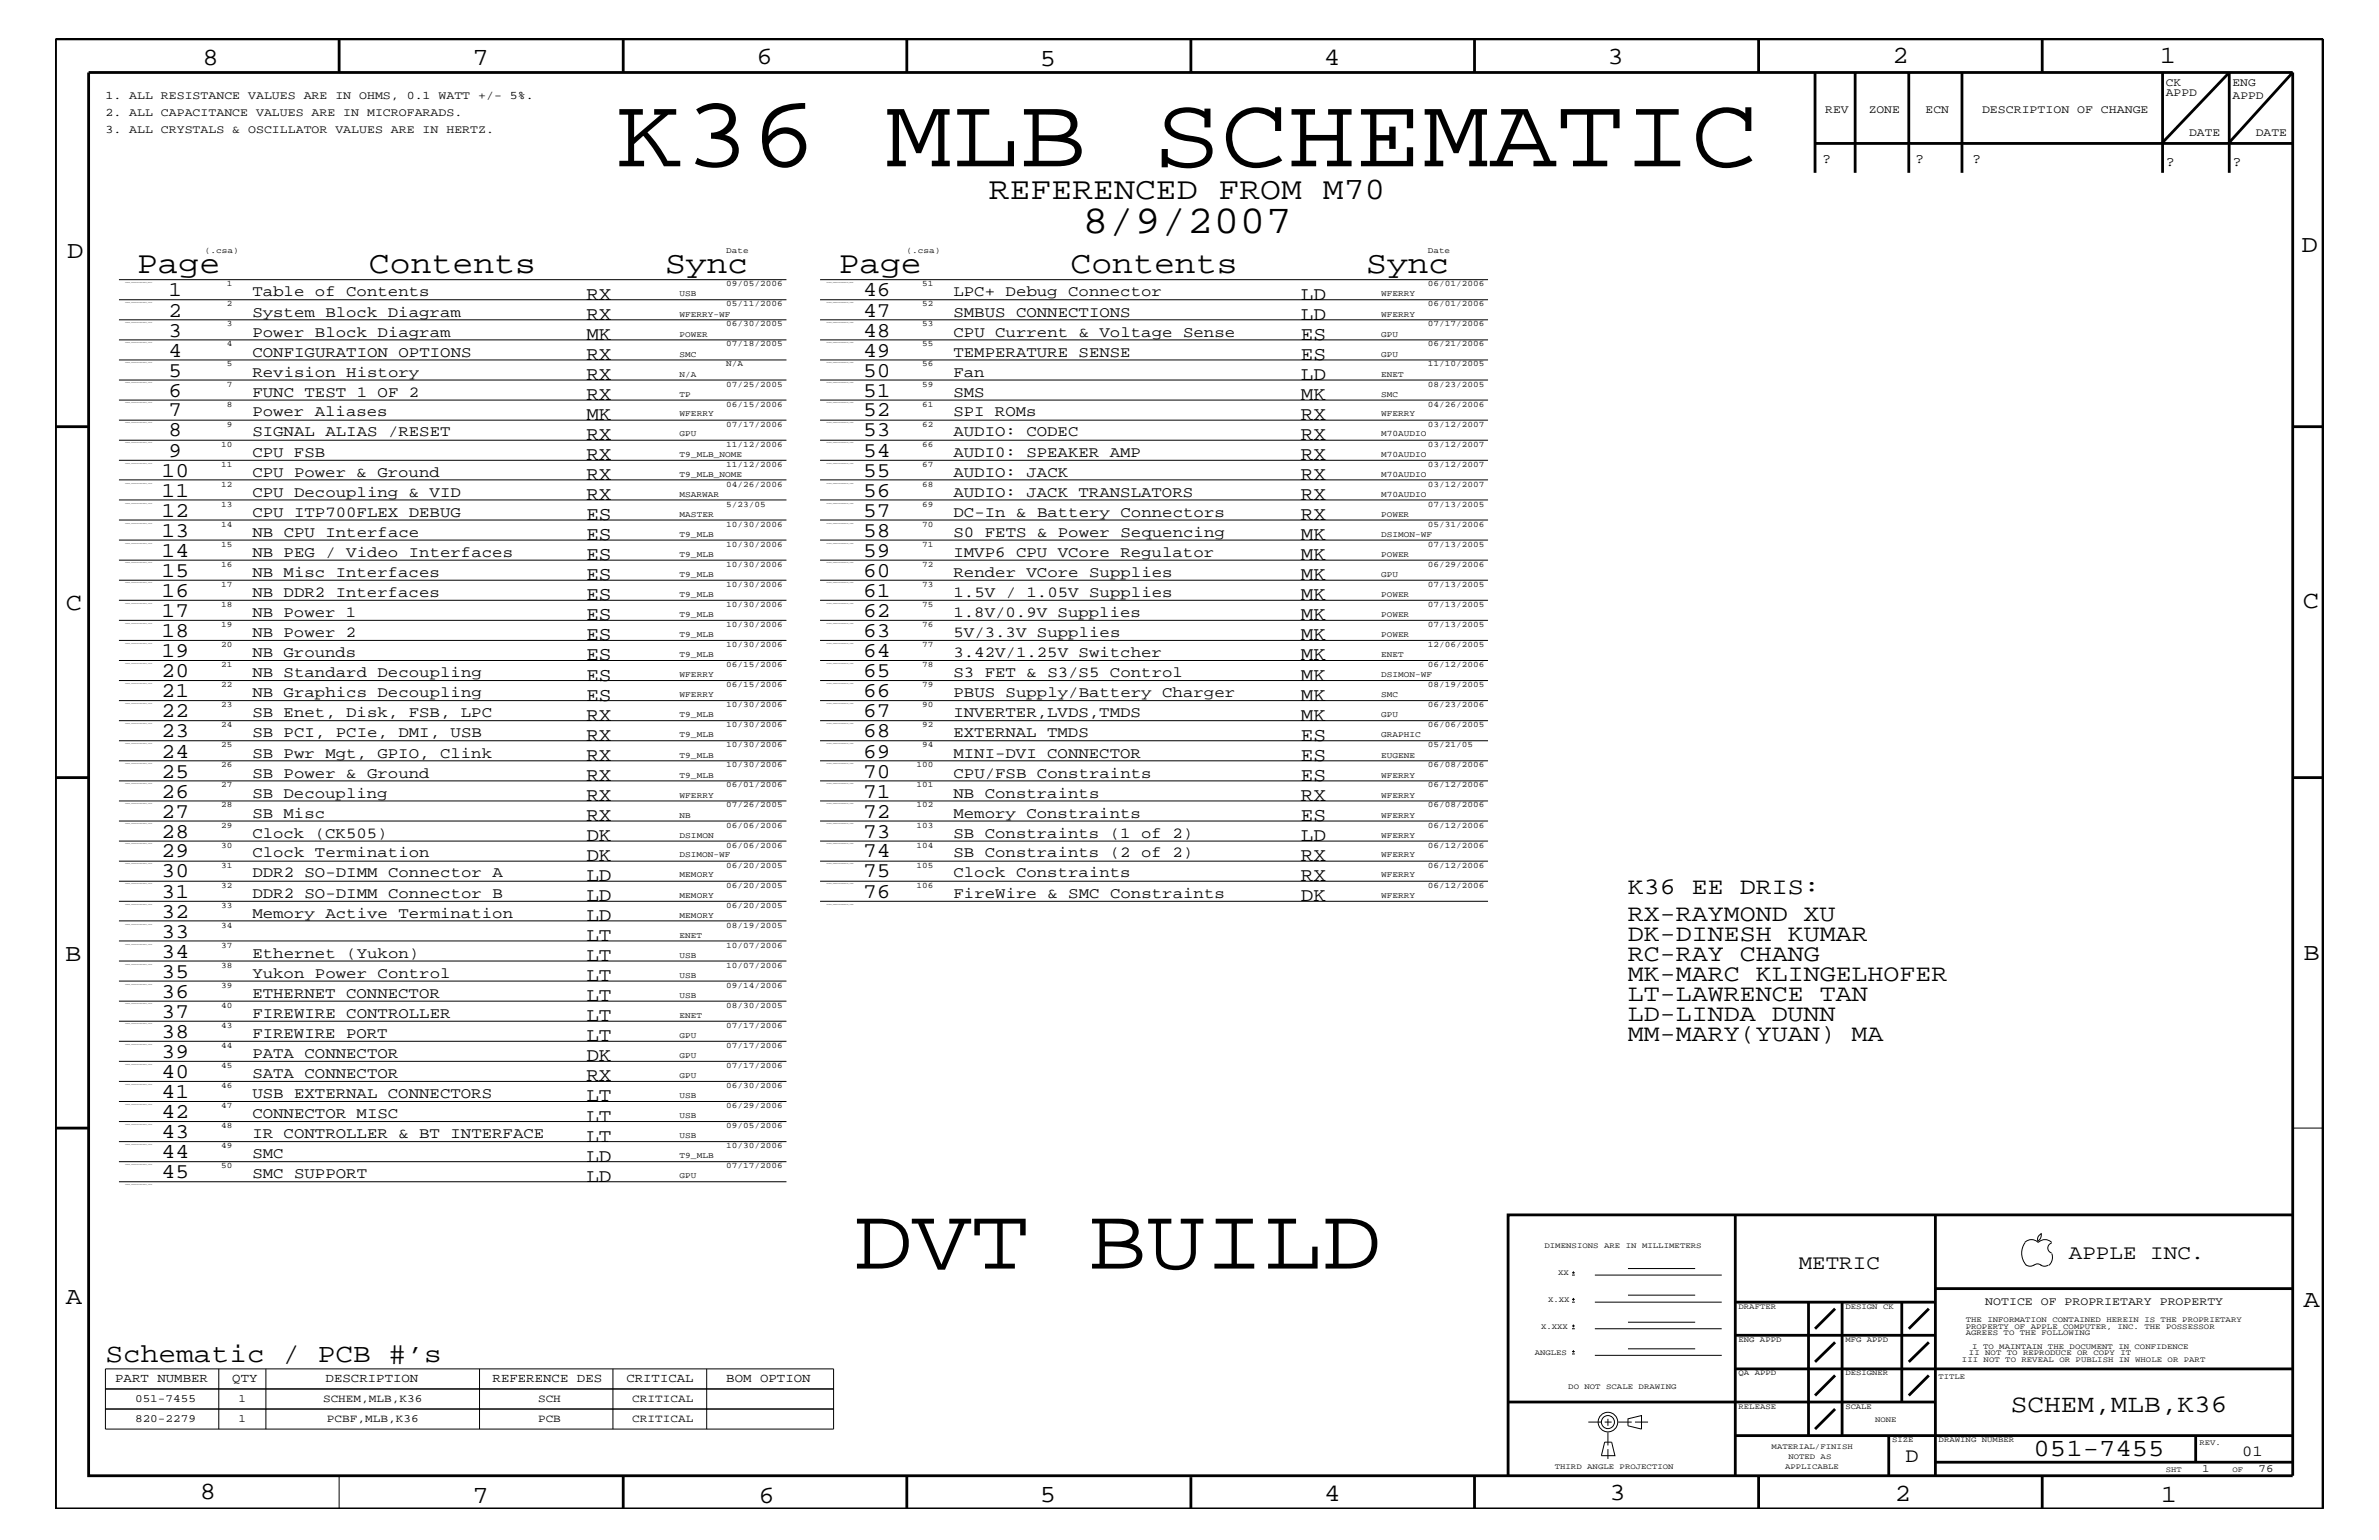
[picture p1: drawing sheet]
<svg xmlns="http://www.w3.org/2000/svg" width="432mm" height="279mm" viewBox="0 0 432 279" stroke-linecap="round" stroke-linejoin="round" font-family="sans-serif">
<defs><g id="words">
<text font-size="18.5" x="111.8" y="30.2">K36 MLB SCHEMATIC</text>
<text font-size="16.1" x="154.9" y="230.2">DVT BUILD</text>
<text font-size="7.2" x="196.5" y="42.3">8/9/2007</text>
<g font-size="5.7">
<text x="179.5" y="36.2">REFERENCED FROM M70</text>
<text x="24.9" y="49.6">Page</text>
<text x="67" y="49.6">Contents</text>
<text x="120.7" y="49.6">Sync</text>
<text x="152.2" y="49.6">Page</text>
<text x="194.3" y="49.6">Contents</text>
<text x="248" y="49.6">Sync</text>
</g>
<text font-size="4.8" x="19.1" y="247.1">Schematic / PCB #’s</text>
<text font-size="4.6" x="365" y="256.2">SCHEM,MLB,K36</text>
<g font-size="4.5">
<text x="36.7" y="11.7">8</text>
<text x="85.8" y="11.7">7</text>
<text x="137.3" y="11.5">6</text>
<text x="240.3" y="11.7">4</text>
<text x="291.8" y="11.5">3</text>
<text x="343.5" y="11.5">2</text>
<text x="392" y="11.5">1</text>
<text x="188.7" y="12.1">5</text>
<text x="12.2" y="46.8">D</text>
<text x="417.7" y="45.7">D</text>
<text x="11.9" y="110.6">C</text>
<text x="418" y="110.3">C</text>
<text x="11.9" y="174.3">B</text>
<text x="418.1" y="174.2">B</text>
<text x="11.9" y="236.7">A</text>
<text x="418.1" y="237.1">A</text>
<text x="369.1" y="264.1">051-7455</text>
<text x="36.2" y="271.9">8</text>
<text x="85.8" y="272.7">7</text>
<text x="137.7" y="272.7">6</text>
<text x="188.7" y="272.5">5</text>
<text x="240.4" y="272.3">4</text>
<text x="292.1" y="272.2">3</text>
<text x="343.9" y="272.3">2</text>
<text x="392.2" y="272.6">1</text>
</g>
<g font-size="4.3">
<text x="295.5" y="167.1">RX-RAYMOND XU</text>
<text x="295.5" y="162.2">K36 EE DRIS:</text>
<text x="295.5" y="170.7">DK-DINESH KUMAR</text>
<text x="295.5" y="178">MK-MARC KLINGELHOFER</text>
<text x="295.5" y="174.4">RC-RAY CHANG</text>
<text x="295.5" y="185.3">LD-LINDA DUNN</text>
<text x="295.5" y="181.6">LT-LAWRENCE TAN</text>
<text x="295.5" y="188.9">MM-MARY(YUAN) MA</text>
</g>
<g font-size="3.8">
<text x="30.6" y="53.8">1</text>
<text x="156.7" y="53.8">46</text>
<text x="30.6" y="57.4">2</text>
<text x="156.7" y="57.4">47</text>
<text x="30.6" y="64.7">4</text>
<text x="30.6" y="61.1">3</text>
<text x="156.7" y="64.7">49</text>
<text x="156.7" y="61.1">48</text>
<text x="30.6" y="72">6</text>
<text x="30.6" y="68.4">5</text>
<text x="156.7" y="72">51</text>
<text x="156.7" y="68.4">50</text>
<text x="30.6" y="75.6">7</text>
<text x="156.7" y="75.6">52</text>
<text x="30.6" y="82.8">9</text>
<text x="30.6" y="79.2">8</text>
<text x="156.7" y="82.8">54</text>
<text x="156.7" y="79.2">53</text>
<text x="29.3" y="86.5">10</text>
<text x="156.7" y="86.5">55</text>
<text x="29.3" y="93.8">12</text>
<text x="29.3" y="90.1">11</text>
<text x="156.7" y="93.8">57</text>
<text x="156.7" y="90.1">56</text>
<text x="29.3" y="101">14</text>
<text x="29.3" y="97.4">13</text>
<text x="156.7" y="101">59</text>
<text x="156.7" y="97.4">58</text>
<text x="29.3" y="104.7">15</text>
<text x="156.7" y="104.7">60</text>
<text x="29.3" y="112">17</text>
<text x="29.3" y="108.3">16</text>
<text x="156.7" y="112">62</text>
<text x="156.7" y="108.3">61</text>
<text x="29.3" y="119.2">19</text>
<text x="29.3" y="115.6">18</text>
<text x="156.7" y="119.2">64</text>
<text x="156.7" y="115.6">63</text>
<text x="29.3" y="122.9">20</text>
<text x="156.7" y="122.9">65</text>
<text x="29.3" y="130.2">22</text>
<text x="29.3" y="126.5">21</text>
<text x="156.7" y="130.2">67</text>
<text x="156.7" y="126.5">66</text>
<text x="29.3" y="137.4">24</text>
<text x="29.3" y="133.8">23</text>
<text x="156.7" y="137.4">69</text>
<text x="156.7" y="133.8">68</text>
<text x="29.3" y="141.1">25</text>
<text x="156.7" y="141.1">70</text>
<text x="29.3" y="148.4">27</text>
<text x="29.3" y="144.7">26</text>
<text x="156.7" y="148.4">72</text>
<text x="156.7" y="144.7">71</text>
<text x="29.3" y="155.6">29</text>
<text x="29.3" y="152">28</text>
<text x="156.7" y="155.6">74</text>
<text x="156.7" y="152">73</text>
<text x="29.3" y="159.2">30</text>
<text x="156.7" y="159.2">75</text>
<text x="29.3" y="162.8">31</text>
<text x="29.3" y="166.5">32</text>
<text x="156.7" y="162.8">76</text>
<text x="29.3" y="173.8">34</text>
<text x="29.3" y="170.1">33</text>
<text x="29.3" y="177.4">35</text>
<text x="29.3" y="184.7">37</text>
<text x="29.3" y="181">36</text>
<text x="29.3" y="192">39</text>
<text x="29.3" y="188.3">38</text>
<text x="29.3" y="195.6">40</text>
<text x="29.3" y="202.9">42</text>
<text x="29.3" y="199.2">41</text>
<text x="29.3" y="206.5">43</text>
<text x="29.3" y="213.8">45</text>
<text x="29.3" y="210.2">44</text>
</g>
<g font-size="3.7">
<text x="326.5" y="230.2">METRIC</text>
<text x="375.5" y="228.4">APPLE INC.</text>
<text x="345.9" y="265.3">D</text>
</g>
<g font-size="3.5">
<text x="106.4" y="54.4">RX</text>
<text x="106.4" y="58">RX</text>
<text x="236.1" y="58">LD</text>
<text x="236.1" y="54.4">LD</text>
<text x="106.4" y="61.7">MK</text>
<text x="106.4" y="65.3">RX</text>
<text x="236.1" y="65.3">ES</text>
<text x="236.1" y="61.7">ES</text>
<text x="106.4" y="68.9">RX</text>
<text x="236.1" y="68.9">LD</text>
<text x="106.4" y="76.2">MK</text>
<text x="106.4" y="72.6">RX</text>
<text x="236.1" y="72.6">MK</text>
<text x="236.1" y="76.2">RX</text>
<text x="106.4" y="79.9">RX</text>
<text x="106.4" y="83.5">RX</text>
<text x="236.1" y="79.9">RX</text>
<text x="236.1" y="83.5">RX</text>
<text x="106.4" y="87.1">RX</text>
<text x="236.1" y="87.1">RX</text>
<text x="106.4" y="90.7">RX</text>
<text x="106.4" y="94.3">ES</text>
<text x="236.1" y="90.7">RX</text>
<text x="236.1" y="94.3">RX</text>
<text x="106.4" y="101.6">ES</text>
<text x="106.4" y="98">ES</text>
<text x="236.1" y="101.6">MK</text>
<text x="236.1" y="98">MK</text>
<text x="106.4" y="105.3">ES</text>
<text x="236.1" y="105.3">MK</text>
<text x="106.4" y="112.6">ES</text>
<text x="106.4" y="108.9">ES</text>
<text x="236.1" y="112.6">MK</text>
<text x="236.1" y="108.9">MK</text>
<text x="106.4" y="116.2">ES</text>
<text x="106.4" y="119.8">ES</text>
<text x="236.1" y="116.2">MK</text>
<text x="236.1" y="119.8">MK</text>
<text x="106.4" y="123.5">ES</text>
<text x="236.1" y="123.5">MK</text>
<text x="106.4" y="130.8">RX</text>
<text x="106.4" y="127.1">ES</text>
<text x="236.1" y="130.8">MK</text>
<text x="236.1" y="127.1">MK</text>
<text x="106.4" y="134.4">RX</text>
<text x="236.1" y="134.4">ES</text>
<text x="106.4" y="141.7">RX</text>
<text x="106.4" y="138">RX</text>
<text x="236.1" y="138">ES</text>
<text x="236.1" y="141.7">ES</text>
<text x="106.4" y="149">RX</text>
<text x="106.4" y="145.3">RX</text>
<text x="236.1" y="149">ES</text>
<text x="236.1" y="145.3">RX</text>
<text x="106.4" y="152.6">DK</text>
<text x="236.1" y="152.6">LD</text>
<text x="106.4" y="159.9">LD</text>
<text x="106.4" y="156.2">DK</text>
<text x="236.1" y="159.9">RX</text>
<text x="236.1" y="156.2">RX</text>
<text x="106.4" y="163.5">LD</text>
<text x="106.4" y="167.1">LD</text>
<text x="236.1" y="163.5">DK</text>
<text x="106.4" y="170.7">LT</text>
<text x="106.4" y="174.4">LT</text>
<text x="106.4" y="178">LT</text>
<text x="106.4" y="185.3">LT</text>
<text x="106.4" y="181.6">LT</text>
<text x="106.4" y="188.9">LT</text>
<text x="106.4" y="196.2">RX</text>
<text x="106.4" y="192.6">DK</text>
<text x="106.4" y="199.8">LT</text>
<text x="106.4" y="203.5">LT</text>
<text x="106.4" y="207.1">LT</text>
<text x="106.4" y="214.4">LD</text>
<text x="106.4" y="210.8">LD</text>
</g>
<g font-size="2.8">
<text x="45.8" y="53.8">Table of Contents</text>
<text x="173.1" y="53.8">LPC+ Debug Connector</text>
<text x="45.8" y="57.4">System Block Diagram</text>
<text x="173.1" y="57.4">SMBUS CONNECTIONS</text>
<text x="45.8" y="61.1">Power Block Diagram</text>
<text x="45.8" y="64.7">CONFIGURATION OPTIONS</text>
<text x="173.1" y="64.7">TEMPERATURE SENSE</text>
<text x="173.1" y="61.1">CPU Current &amp; Voltage Sense</text>
<text x="45.8" y="72">FUNC TEST 1 OF 2</text>
<text x="45.8" y="68.4">Revision History</text>
<text x="173.1" y="72">SMS</text>
<text x="173.1" y="68.4">Fan</text>
<text x="45.8" y="75.6">Power Aliases</text>
<text x="173.1" y="75.6">SPI ROMs</text>
<text x="45.8" y="82.8">CPU FSB</text>
<text x="45.8" y="79.2">SIGNAL ALIAS /RESET</text>
<text x="173.1" y="82.8">AUDI0: SPEAKER AMP</text>
<text x="173.1" y="79.2">AUDIO: CODEC</text>
<text x="45.8" y="86.5">CPU Power &amp; Ground</text>
<text x="173.1" y="86.5">AUDIO: JACK</text>
<text x="45.8" y="93.8">CPU ITP700FLEX DEBUG</text>
<text x="45.8" y="90.1">CPU Decoupling &amp; VID</text>
<text x="173.1" y="93.8">DC-In &amp; Battery Connectors</text>
<text x="173.1" y="90.1">AUDIO: JACK TRANSLATORS</text>
<text x="45.8" y="101">NB PEG / Video Interfaces</text>
<text x="45.8" y="97.4">NB CPU Interface</text>
<text x="173.1" y="101">IMVP6 CPU VCore Regulator</text>
<text x="173.1" y="97.4">S0 FETS &amp; Power Sequencing</text>
<text x="45.8" y="104.7">NB Misc Interfaces</text>
<text x="173.1" y="104.7">Render VCore Supplies</text>
<text x="45.8" y="112">NB Power 1</text>
<text x="45.8" y="108.3">NB DDR2 Interfaces</text>
<text x="173.1" y="112">1.8V/0.9V Supplies</text>
<text x="173.1" y="108.3">1.5V / 1.05V Supplies</text>
<text x="45.8" y="119.2">NB Grounds</text>
<text x="45.8" y="115.6">NB Power 2</text>
<text x="173.1" y="119.2">3.42V/1.25V Switcher</text>
<text x="173.1" y="115.6">5V/3.3V Supplies</text>
<text x="45.8" y="122.9">NB Standard Decoupling</text>
<text x="173.1" y="122.9">S3 FET &amp; S3/S5 Control</text>
<text x="45.8" y="130.2">SB Enet, Disk, FSB, LPC</text>
<text x="45.8" y="126.5">NB Graphics Decoupling</text>
<text x="173.1" y="130.2">INVERTER,LVDS,TMDS</text>
<text x="173.1" y="126.5">PBUS Supply/Battery Charger</text>
<text x="45.8" y="137.4">SB Pwr Mgt, GPIO, Clink</text>
<text x="45.8" y="133.8">SB PCI, PCIe, DMI, USB</text>
<text x="173.1" y="137.4">MINI-DVI CONNECTOR</text>
<text x="173.1" y="133.8">EXTERNAL TMDS</text>
<text x="45.8" y="141.1">SB Power &amp; Ground</text>
<text x="173.1" y="141.1">CPU/FSB Constraints</text>
<text x="45.8" y="148.4">SB Misc</text>
<text x="45.8" y="144.7">SB Decoupling</text>
<text x="173.1" y="148.4">Memory Constraints</text>
<text x="173.1" y="144.7">NB Constraints</text>
<text x="45.8" y="155.6">Clock Termination</text>
<text x="45.8" y="152">Clock (CK505)</text>
<text x="173.1" y="155.6">SB Constraints (2 of 2)</text>
<text x="173.1" y="152">SB Constraints (1 of 2)</text>
<text x="45.8" y="159.2">DDR2 SO-DIMM Connector A</text>
<text x="173.1" y="159.2">Clock Constraints</text>
<text x="45.8" y="166.5">Memory Active Termination</text>
<text x="45.8" y="162.8">DDR2 SO-DIMM Connector B</text>
<text x="173.1" y="162.8">FireWire &amp; SMC Constraints</text>
<text x="45.8" y="173.8">Ethernet (Yukon)</text>
<text x="45.8" y="177.4">Yukon Power Control</text>
<text x="45.8" y="184.7">FIREWIRE CONTROLLER</text>
<text x="45.8" y="181">ETHERNET CONNECTOR</text>
<text x="45.8" y="192">PATA CONNECTOR</text>
<text x="45.8" y="188.3">FIREWIRE PORT</text>
<text x="45.8" y="195.6">SATA CONNECTOR</text>
<text x="45.8" y="202.9">CONNECTOR MISC</text>
<text x="45.8" y="199.2">USB EXTERNAL CONNECTORS</text>
<text x="45.8" y="206.5">IR CONTROLLER &amp; BT INTERFACE</text>
<text x="45.8" y="213.8">SMC SUPPORT</text>
<text x="45.8" y="210.2">SMC</text>
<text x="407" y="264.1">01</text>
</g>
<g font-size="2.5">
<text x="330.7" y="29.5">?</text>
<text x="347.6" y="29.5">?</text>
<text x="358" y="29.5">?</text>
<text x="393.1" y="30.2">?</text>
<text x="405.2" y="30.2">?</text>
</g>
<g font-size="2.3">
<text x="20.9" y="250.7">PART NUMBER</text>
<text x="42.2" y="250.7">QTY</text>
<text x="59.1" y="250.7">DESCRIPTION</text>
<text x="89.4" y="250.7">REFERENCE DES</text>
<text x="113.7" y="250.7">CRITICAL</text>
<text x="131.8" y="250.7">BOM OPTION</text>
</g>
<g font-size="2.1">
<text x="19.1" y="18">1. ALL RESISTANCE VALUES ARE IN OHMS, 0.1 WATT +/- 5%.</text>
<text x="393.1" y="15.6">CK</text>
<text x="393.1" y="17.4">APPD</text>
<text x="405.2" y="15.6">ENG</text>
<text x="405.2" y="18">APPD</text>
<text x="19.1" y="21">2. ALL CAPACITANCE VALUES ARE IN MICROFARADS.</text>
<text x="331.3" y="20.4">REV</text>
<text x="339.2" y="20.4">ZONE</text>
<text x="349.5" y="20.4">ECN</text>
<text x="359.7" y="20.4">DESCRIPTION OF CHANGE</text>
<text x="19.1" y="24.1">3. ALL CRYSTALS &amp; OSCILLATOR VALUES ARE IN HERTZ.</text>
<text x="397.3" y="24.7">DATE</text>
<text x="409.4" y="24.7">DATE</text>
<text x="360.3" y="236.8">NOTICE OF PROPRIETARY PROPERTY</text>
</g>
<g font-size="2">
<text x="24.5" y="254.4">051-7455</text>
<text x="43.3" y="254.4">1</text>
<text x="58.6" y="254.4">SCHEM,MLB,K36</text>
<text x="97.7" y="254.4">SCH</text>
<text x="114.8" y="254.4">CRITICAL</text>
<text x="24.5" y="258">820-2279</text>
<text x="43.3" y="258">1</text>
<text x="59.3" y="258">PCBF,MLB,K36</text>
<text x="97.7" y="258">PCB</text>
<text x="114.8" y="258">CRITICAL</text>
<text x="399.7" y="267.2">1</text>
<text x="410" y="267.2">76</text>
</g>
<g font-size="1.5">
<text x="37.2" y="45.9">(.csa)</text>
<text x="131.8" y="45.9">Date</text>
<text x="164.5" y="45.9">(.csa)</text>
<text x="259.2" y="45.9">Date</text>
<text x="41.1" y="51.9">1</text>
<text x="123.4" y="53.8">USB</text>
<text x="131.8" y="51.9">09/05/2006</text>
<text x="167.4" y="51.9">51</text>
<text x="250.7" y="53.8">WFERRY</text>
<text x="259.2" y="51.9">06/01/2006</text>
<text x="41.1" y="59.2">3</text>
<text x="41.1" y="55.6">2</text>
<text x="123.4" y="57.4">WFERRY-WF</text>
<text x="131.8" y="59.2">06/30/2005</text>
<text x="131.8" y="55.6">05/11/2006</text>
<text x="167.4" y="59.2">53</text>
<text x="167.4" y="55.6">52</text>
<text x="250.7" y="57.4">WFERRY</text>
<text x="259.2" y="59.2">07/17/2006</text>
<text x="259.2" y="55.6">06/01/2006</text>
<text x="41.1" y="62.9">4</text>
<text x="123.4" y="64.7">SMC</text>
<text x="123.4" y="61.1">POWER</text>
<text x="131.8" y="62.9">07/18/2005</text>
<text x="167.4" y="62.9">55</text>
<text x="250.7" y="64.7">GPU</text>
<text x="250.7" y="61.1">GPU</text>
<text x="259.2" y="62.9">06/21/2006</text>
<text x="41.1" y="70.1">7</text>
<text x="41.1" y="66.5">5</text>
<text x="123.4" y="72">TP</text>
<text x="123.4" y="68.4">N/A</text>
<text x="131.8" y="70.1">07/25/2005</text>
<text x="131.8" y="66.5">N/A</text>
<text x="167.4" y="70.1">59</text>
<text x="167.4" y="66.5">56</text>
<text x="250.7" y="72">SMC</text>
<text x="250.7" y="68.4">ENET</text>
<text x="259.2" y="70.1">08/23/2005</text>
<text x="259.2" y="66.5">11/10/2005</text>
<text x="41.1" y="77.4">9</text>
<text x="41.1" y="73.8">8</text>
<text x="123.4" y="75.6">WFERRY</text>
<text x="131.8" y="77.4">07/17/2006</text>
<text x="131.8" y="73.8">06/15/2006</text>
<text x="167.4" y="77.4">62</text>
<text x="167.4" y="73.8">61</text>
<text x="250.7" y="75.6">WFERRY</text>
<text x="259.2" y="77.4">03/12/2007</text>
<text x="259.2" y="73.8">04/26/2006</text>
<text x="40.1" y="81.1">10</text>
<text x="123.4" y="82.8">T9_MLB_NOME</text>
<text x="123.4" y="79.2">GPU</text>
<text x="131.8" y="81.1">11/12/2006</text>
<text x="167.4" y="81.1">66</text>
<text x="250.7" y="82.8">M70AUDIO</text>
<text x="250.7" y="79.2">M70AUDIO</text>
<text x="259.2" y="81.1">03/12/2007</text>
<text x="40.1" y="88.3">12</text>
<text x="40.1" y="84.7">11</text>
<text x="123.4" y="86.5">T9_MLB_NOME</text>
<text x="131.8" y="88.3">04/26/2006</text>
<text x="131.8" y="84.7">11/12/2006</text>
<text x="167.4" y="88.3">68</text>
<text x="167.4" y="84.7">67</text>
<text x="250.7" y="86.5">M70AUDIO</text>
<text x="259.2" y="88.3">03/12/2007</text>
<text x="259.2" y="84.7">03/12/2007</text>
<text x="40.1" y="95.6">14</text>
<text x="40.1" y="92">13</text>
<text x="123.4" y="93.8">MASTER</text>
<text x="123.4" y="90.1">MSARWAR</text>
<text x="131.8" y="95.6">10/30/2006</text>
<text x="131.8" y="92">5/23/05</text>
<text x="167.4" y="92">69</text>
<text x="167.4" y="95.6">70</text>
<text x="250.7" y="93.8">POWER</text>
<text x="250.7" y="90.1">M70AUDIO</text>
<text x="259.2" y="95.6">05/31/2006</text>
<text x="259.2" y="92">07/13/2005</text>
<text x="40.1" y="99.3">15</text>
<text x="123.4" y="101">T9_MLB</text>
<text x="123.4" y="97.4">T9_MLB</text>
<text x="131.8" y="99.3">10/30/2006</text>
<text x="167.4" y="99.3">71</text>
<text x="250.7" y="101">POWER</text>
<text x="250.7" y="97.4">DSIMON-WF</text>
<text x="259.2" y="99.3">07/13/2005</text>
<text x="40.1" y="106.5">17</text>
<text x="40.1" y="102.9">16</text>
<text x="123.4" y="104.7">T9_MLB</text>
<text x="131.8" y="106.5">10/30/2006</text>
<text x="131.8" y="102.9">10/30/2006</text>
<text x="167.4" y="106.5">73</text>
<text x="167.4" y="102.9">72</text>
<text x="250.7" y="104.7">GPU</text>
<text x="259.2" y="106.5">07/13/2005</text>
<text x="259.2" y="102.9">06/29/2006</text>
<text x="40.1" y="113.7">19</text>
<text x="40.1" y="110.2">18</text>
<text x="123.4" y="112">T9_MLB</text>
<text x="123.4" y="108.3">T9_MLB</text>
<text x="131.8" y="113.7">10/30/2006</text>
<text x="131.8" y="110.2">10/30/2006</text>
<text x="167.4" y="113.7">76</text>
<text x="167.4" y="110.2">75</text>
<text x="250.7" y="112">POWER</text>
<text x="250.7" y="108.3">POWER</text>
<text x="259.2" y="113.7">07/13/2005</text>
<text x="259.2" y="110.2">07/13/2005</text>
<text x="40.1" y="117.4">20</text>
<text x="123.4" y="119.2">T9_MLB</text>
<text x="123.4" y="115.6">T9_MLB</text>
<text x="131.8" y="117.4">10/30/2006</text>
<text x="167.4" y="117.4">77</text>
<text x="250.7" y="119.2">ENET</text>
<text x="250.7" y="115.6">POWER</text>
<text x="259.2" y="117.4">12/06/2005</text>
<text x="40.1" y="124.7">22</text>
<text x="40.1" y="121">21</text>
<text x="123.4" y="122.9">WFERRY</text>
<text x="131.8" y="124.7">06/15/2006</text>
<text x="131.8" y="121">06/15/2006</text>
<text x="167.4" y="124.7">79</text>
<text x="167.4" y="121">78</text>
<text x="250.7" y="122.9">DSIMON-WF</text>
<text x="259.2" y="124.7">08/19/2005</text>
<text x="259.2" y="121">06/12/2006</text>
<text x="40.1" y="131.9">24</text>
<text x="40.1" y="128.3">23</text>
<text x="123.4" y="130.2">T9_MLB</text>
<text x="123.4" y="126.5">WFERRY</text>
<text x="131.8" y="131.9">10/30/2006</text>
<text x="131.8" y="128.3">10/30/2006</text>
<text x="167.4" y="128.3">90</text>
<text x="167.4" y="131.9">92</text>
<text x="250.7" y="130.2">GPU</text>
<text x="250.7" y="126.5">SMC</text>
<text x="259.2" y="131.9">06/06/2005</text>
<text x="259.2" y="128.3">06/23/2006</text>
<text x="40.1" y="135.6">25</text>
<text x="123.4" y="137.4">T9_MLB</text>
<text x="123.4" y="133.8">T9_MLB</text>
<text x="131.8" y="135.6">10/30/2006</text>
<text x="167.4" y="135.6">94</text>
<text x="250.7" y="137.4">EUGENE</text>
<text x="250.7" y="133.8">GRAPHIC</text>
<text x="259.2" y="135.6">05/21/05</text>
<text x="40.1" y="142.9">27</text>
<text x="40.1" y="139.2">26</text>
<text x="123.4" y="141.1">T9_MLB</text>
<text x="131.8" y="142.9">06/01/2006</text>
<text x="131.8" y="139.2">10/30/2006</text>
<text x="166.4" y="142.9">101</text>
<text x="166.4" y="139.2">100</text>
<text x="250.7" y="141.1">WFERRY</text>
<text x="259.2" y="142.9">06/12/2006</text>
<text x="259.2" y="139.2">06/08/2006</text>
<text x="40.1" y="146.5">28</text>
<text x="123.4" y="144.7">WFERRY</text>
<text x="123.4" y="148.4">NB</text>
<text x="131.8" y="146.5">07/26/2005</text>
<text x="166.4" y="146.5">102</text>
<text x="250.7" y="148.4">WFERRY</text>
<text x="250.7" y="144.7">WFERRY</text>
<text x="259.2" y="146.5">06/08/2006</text>
<text x="40.1" y="153.8">30</text>
<text x="40.1" y="150.1">29</text>
<text x="123.4" y="155.6">DSIMON-WF</text>
<text x="123.4" y="152">DSIMON</text>
<text x="131.8" y="153.8">06/06/2006</text>
<text x="131.8" y="150.1">06/06/2006</text>
<text x="166.4" y="153.8">104</text>
<text x="166.4" y="150.1">103</text>
<text x="250.7" y="155.6">WFERRY</text>
<text x="250.7" y="152">WFERRY</text>
<text x="259.2" y="153.8">06/12/2006</text>
<text x="259.2" y="150.1">06/12/2006</text>
<text x="40.1" y="161.1">32</text>
<text x="40.1" y="157.4">31</text>
<text x="123.4" y="159.2">MEMORY</text>
<text x="131.8" y="161.1">06/20/2005</text>
<text x="131.8" y="157.4">06/20/2005</text>
<text x="166.4" y="161.1">106</text>
<text x="166.4" y="157.4">105</text>
<text x="250.7" y="159.2">WFERRY</text>
<text x="259.2" y="161.1">06/12/2006</text>
<text x="259.2" y="157.4">06/12/2006</text>
<text x="40.1" y="164.7">33</text>
<text x="123.4" y="166.5">MEMORY</text>
<text x="123.4" y="162.8">MEMORY</text>
<text x="131.8" y="164.7">06/20/2005</text>
<text x="250.7" y="162.8">WFERRY</text>
<text x="40.1" y="172">37</text>
<text x="40.1" y="168.3">34</text>
<text x="123.4" y="173.8">USB</text>
<text x="123.4" y="170.1">ENET</text>
<text x="131.8" y="172">10/07/2006</text>
<text x="131.8" y="168.3">08/19/2005</text>
<text x="40.1" y="179.3">39</text>
<text x="40.1" y="175.6">38</text>
<text x="123.4" y="177.4">USB</text>
<text x="131.8" y="179.3">09/14/2006</text>
<text x="131.8" y="175.6">10/07/2006</text>
<text x="40.1" y="182.9">40</text>
<text x="123.4" y="184.7">ENET</text>
<text x="123.4" y="181">USB</text>
<text x="131.8" y="182.9">08/30/2005</text>
<text x="40.1" y="190.2">44</text>
<text x="40.1" y="186.5">43</text>
<text x="123.4" y="192">GPU</text>
<text x="123.4" y="188.3">GPU</text>
<text x="131.8" y="190.2">07/17/2006</text>
<text x="131.8" y="186.5">07/17/2006</text>
<text x="40.1" y="197.4">46</text>
<text x="40.1" y="193.7">45</text>
<text x="123.4" y="195.6">GPU</text>
<text x="131.8" y="197.4">06/30/2006</text>
<text x="131.8" y="193.7">07/17/2006</text>
<text x="40.1" y="201">47</text>
<text x="123.4" y="202.9">USB</text>
<text x="123.4" y="199.2">USB</text>
<text x="131.8" y="201">06/29/2006</text>
<text x="40.1" y="208.3">49</text>
<text x="40.1" y="204.7">48</text>
<text x="123.4" y="206.5">USB</text>
<text x="131.8" y="208.3">10/30/2006</text>
<text x="131.8" y="204.7">09/05/2006</text>
<text x="40.1" y="211.9">50</text>
<text x="123.4" y="210.2">T9_MLB</text>
<text x="123.4" y="213.8">GPU</text>
<text x="131.8" y="211.9">07/17/2006</text>
</g>
<g font-size="1.4">
<text x="280.3" y="226.5">DIMENSIONS ARE IN MILLIMETERS</text>
<text x="282.8" y="231.3">XX</text>
<text x="281" y="236.2">X.XX</text>
<text x="315.6" y="237.4">DRAFTER</text>
<text x="334.9" y="237.4">DESIGN CK</text>
<text x="356.8" y="239.9">THE INFORMATION CONTAINED HEREIN IS THE PROPRIETARY</text>
<text x="278.6" y="245.9">ANGLES</text>
<text x="279.7" y="241.1">X.XXX</text>
<text x="315.6" y="243.5">ENG APPD</text>
<text x="334.9" y="243.5">MFG APPD</text>
<text x="356.8" y="241.1">PROPERTY OF APPLE COMPUTER, INC. THE POSSESSOR</text>
<text x="356.8" y="242.3">AGREES TO THE FOLLOWING</text>
<text x="357.4" y="245.9">II NOT TO REPRODUCE OR COPY IT</text>
<text x="358" y="244.7">I TO MAINTAIN THE DOCUMENT IN CONFIDENCE</text>
<text x="284.6" y="252">DO NOT SCALE DRAWING</text>
<text x="315.6" y="249.5">QA APPD</text>
<text x="334.9" y="249.5">DESIGNER</text>
<text x="351.9" y="250.1">TITLE</text>
<text x="356.1" y="247.1">III NOT TO REVEAL OR PUBLISH IN WHOLE OR PART</text>
<text x="315.6" y="255.6">RELEASE</text>
<text x="334.9" y="255.6">SCALE</text>
<text x="321.6" y="262.9">MATERIAL/FINISH</text>
<text x="340.4" y="258">NONE</text>
<text x="343.4" y="261.6">SIZE</text>
<text x="351.9" y="261.6">DRAWING NUMBER</text>
<text x="399.2" y="262.2">REV.</text>
<text x="282.2" y="266.6">THIRD ANGLE PROJECTION</text>
<text x="324" y="266.6">APPLICABLE</text>
<text x="324.6" y="264.7">NOTED AS</text>
<text x="393.1" y="267.2">SHT</text>
<text x="405.2" y="267.2">OF</text>
</g>
<g font-size=".3">
<text x="22.7" y="51.3">TABLE_TABLEOFCONTENTS_HEAD</text>
<text x="150" y="51.3">TABLE_TABLEOFCONTENTS_HEAD</text>
<text x="22.7" y="55">TABLE_TABLEOFCONTENTS_ITEM</text>
<text x="22.7" y="58.6">TABLE_TABLEOFCONTENTS_ITEM</text>
<text x="150" y="55">TABLE_TABLEOFCONTENTS_ITEM</text>
<text x="150" y="58.6">TABLE_TABLEOFCONTENTS_ITEM</text>
<text x="22.7" y="65.9">TABLE_TABLEOFCONTENTS_ITEM</text>
<text x="22.7" y="62.3">TABLE_TABLEOFCONTENTS_ITEM</text>
<text x="150" y="62.3">TABLE_TABLEOFCONTENTS_ITEM</text>
<text x="150" y="65.9">TABLE_TABLEOFCONTENTS_ITEM</text>
<text x="22.7" y="69.5">TABLE_TABLEOFCONTENTS_ITEM</text>
<text x="150" y="69.5">TABLE_TABLEOFCONTENTS_ITEM</text>
<text x="22.7" y="73.2">TABLE_TABLEOFCONTENTS_ITEM</text>
<text x="22.7" y="76.8">TABLE_TABLEOFCONTENTS_ITEM</text>
<text x="150" y="73.2">TABLE_TABLEOFCONTENTS_ITEM</text>
<text x="150" y="76.8">TABLE_TABLEOFCONTENTS_ITEM</text>
<text x="22.7" y="80.5">TABLE_TABLEOFCONTENTS_ITEM</text>
<text x="150" y="80.5">TABLE_TABLEOFCONTENTS_ITEM</text>
<text x="22.7" y="84.1">TABLE_TABLEOFCONTENTS_ITEM</text>
<text x="22.7" y="87.7">TABLE_TABLEOFCONTENTS_ITEM</text>
<text x="150" y="84.1">TABLE_TABLEOFCONTENTS_ITEM</text>
<text x="150" y="87.7">TABLE_TABLEOFCONTENTS_ITEM</text>
<text x="22.7" y="91.4">TABLE_TABLEOFCONTENTS_ITEM</text>
<text x="22.7" y="95">TABLE_TABLEOFCONTENTS_ITEM</text>
<text x="150" y="91.4">TABLE_TABLEOFCONTENTS_ITEM</text>
<text x="150" y="95">TABLE_TABLEOFCONTENTS_ITEM</text>
<text x="22.7" y="98.7">TABLE_TABLEOFCONTENTS_ITEM</text>
<text x="150" y="98.7">TABLE_TABLEOFCONTENTS_ITEM</text>
<text x="22.7" y="102.2">TABLE_TABLEOFCONTENTS_ITEM</text>
<text x="22.7" y="105.9">TABLE_TABLEOFCONTENTS_ITEM</text>
<text x="150" y="102.2">TABLE_TABLEOFCONTENTS_ITEM</text>
<text x="150" y="105.9">TABLE_TABLEOFCONTENTS_ITEM</text>
<text x="22.7" y="109.5">TABLE_TABLEOFCONTENTS_ITEM</text>
<text x="22.7" y="113.1">TABLE_TABLEOFCONTENTS_ITEM</text>
<text x="150" y="113.1">TABLE_TABLEOFCONTENTS_ITEM</text>
<text x="150" y="109.5">TABLE_TABLEOFCONTENTS_ITEM</text>
<text x="22.7" y="116.8">TABLE_TABLEOFCONTENTS_ITEM</text>
<text x="150" y="116.8">TABLE_TABLEOFCONTENTS_ITEM</text>
<text x="22.7" y="120.4">TABLE_TABLEOFCONTENTS_ITEM</text>
<text x="22.7" y="124.1">TABLE_TABLEOFCONTENTS_ITEM</text>
<text x="150" y="124.1">TABLE_TABLEOFCONTENTS_ITEM</text>
<text x="150" y="120.4">TABLE_TABLEOFCONTENTS_ITEM</text>
<text x="22.7" y="127.7">TABLE_TABLEOFCONTENTS_ITEM</text>
<text x="22.7" y="131.3">TABLE_TABLEOFCONTENTS_ITEM</text>
<text x="150" y="127.7">TABLE_TABLEOFCONTENTS_ITEM</text>
<text x="150" y="131.3">TABLE_TABLEOFCONTENTS_ITEM</text>
<text x="22.7" y="135">TABLE_TABLEOFCONTENTS_ITEM</text>
<text x="150" y="135">TABLE_TABLEOFCONTENTS_ITEM</text>
<text x="22.7" y="138.6">TABLE_TABLEOFCONTENTS_ITEM</text>
<text x="22.7" y="142.3">TABLE_TABLEOFCONTENTS_ITEM</text>
<text x="150" y="138.6">TABLE_TABLEOFCONTENTS_ITEM</text>
<text x="150" y="142.3">TABLE_TABLEOFCONTENTS_ITEM</text>
<text x="22.7" y="145.9">TABLE_TABLEOFCONTENTS_ITEM</text>
<text x="22.7" y="149.5">TABLE_TABLEOFCONTENTS_ITEM</text>
<text x="150" y="145.9">TABLE_TABLEOFCONTENTS_ITEM</text>
<text x="150" y="149.5">TABLE_TABLEOFCONTENTS_ITEM</text>
<text x="22.7" y="153.2">TABLE_TABLEOFCONTENTS_ITEM</text>
<text x="150" y="153.2">TABLE_TABLEOFCONTENTS_ITEM</text>
<text x="22.7" y="156.8">TABLE_TABLEOFCONTENTS_ITEM</text>
<text x="22.7" y="160.5">TABLE_TABLEOFCONTENTS_ITEM</text>
<text x="150" y="156.8">TABLE_TABLEOFCONTENTS_ITEM</text>
<text x="150" y="160.5">TABLE_TABLEOFCONTENTS_ITEM</text>
<text x="22.7" y="167.8">TABLE_TABLEOFCONTENTS_ITEM</text>
<text x="22.7" y="164.1">TABLE_TABLEOFCONTENTS_ITEM</text>
<text x="150" y="164.1">TABLE_TABLEOFCONTENTS_ITEM</text>
<text x="22.7" y="171.4">TABLE_TABLEOFCONTENTS_ITEM</text>
<text x="22.7" y="175">TABLE_TABLEOFCONTENTS_ITEM</text>
<text x="22.7" y="178.7">TABLE_TABLEOFCONTENTS_ITEM</text>
<text x="22.7" y="182.2">TABLE_TABLEOFCONTENTS_ITEM</text>
<text x="22.7" y="185.9">TABLE_TABLEOFCONTENTS_ITEM</text>
<text x="22.7" y="189.5">TABLE_TABLEOFCONTENTS_ITEM</text>
<text x="22.7" y="193.2">TABLE_TABLEOFCONTENTS_ITEM</text>
<text x="22.7" y="196.8">TABLE_TABLEOFCONTENTS_ITEM</text>
<text x="22.7" y="200.4">TABLE_TABLEOFCONTENTS_ITEM</text>
<text x="22.7" y="204.1">TABLE_TABLEOFCONTENTS_ITEM</text>
<text x="22.7" y="207.7">TABLE_TABLEOFCONTENTS_ITEM</text>
<text x="22.7" y="211.4">TABLE_TABLEOFCONTENTS_ITEM</text>
<text x="22.7" y="215">TABLE_TABLEOFCONTENTS_ITEM</text>
</g>
</g></defs>
<g fill="none" stroke="#000" stroke-width=".18">
<path d="M21.6 50.7h121.1M21.6 54.4h121.1M21.6 58h121.1M148.8 50.7h121.3M148.8 54.4h121.3M148.8 58h121.3M21.6 72.6h121.1M21.6 68.9h121.1M21.6 65.3h121.1M21.6 61.7h121.1M21.6 76.2h121.1M21.6 79.9h121.1"/>
<path d="M148.8 72.6h121.3M148.8 68.9h121.3M148.8 65.3h121.3M148.8 61.7h121.3M148.8 76.2h121.3M148.8 79.9h121.3M21.6 83.5h121.1M21.6 87.1h121.1M21.6 90.7h121.1M21.6 94.3h121.1M21.6 98h121.1M148.8 83.5h121.3"/>
<path d="M148.8 87.1h121.3M148.8 90.7h121.3M148.8 94.3h121.3M148.8 98h121.3M21.6 112.6h121.1M21.6 108.9h121.1M21.6 101.6h121.1M21.6 105.3h121.1M21.6 116.2h121.1M21.6 119.8h121.1M148.8 112.6h121.3M148.8 108.9h121.3"/>
<path d="M148.8 101.6h121.3M148.8 105.3h121.3M148.8 116.2h121.3M148.8 119.8h121.3M21.6 127.1h121.1M21.6 123.5h121.1M21.6 130.8h121.1M21.6 134.4h121.1M21.6 138h121.1M148.8 127.1h121.3M148.8 123.5h121.3M148.8 130.8h121.3"/>
<path d="M148.8 134.4h121.3M148.8 138h121.3M21.6 141.7h121.1M21.6 145.3h121.1M21.6 149h121.1M21.6 152.6h121.1M21.6 156.2h121.1M21.6 159.9h121.1M148.8 141.7h121.3M148.8 145.3h121.3M148.8 149h121.3M148.8 152.6h121.3"/>
<path d="M148.8 156.2h121.3M148.8 159.9h121.3M21.6 163.5h121.1M21.6 174.4h121.1M21.6 178h121.1M21.6 170.7h121.1M21.6 167.1h121.1M148.8 163.5h121.3M21.6 181.6h121.1M21.6 185.3h121.1M21.6 188.9h121.1M21.6 192.6h121.1"/>
<path d="M21.6 196.2h121.1M21.6 199.8h121.1M21.6 203.5h121.1M21.6 207.1h121.1M21.6 210.8h121.1M21.6 214.4h121.1M416.1 204.7h5.5M285.3 231.3h.5M285.3 236.2h.5M285.3 230.9h.5M285.3 235.7h.5M285.6 230.7v.4"/>
<path d="M285.6 235.5v.5M289.5 231.3h23M289.5 236.2h23M295.5 230.2h12.2M295.5 235h12.2M295.5 239.9h12.2M367.5 225.4a1.69 1.69 0 0 1 2.4 0 1.72 1.72 0 0 1 2.5 0M367.5 225.5a3.3 3.3 0 0 0 .3 4.1M367.8 229.5l.7 .2 .7-.2M369.1 229.6l.7-.3 .7 .3M370.4 229.5l.7 .2 .7-.2M370.5 223.7v.4a1.29 1.29 0 0 1-.6 1.1"/>
<path d="M370.5 223.9a.99 .99 0 0 0-.6 1.3M372.4 225.5a.93 .93 0 0 0-.7 .9 .93 .93 0 0 0 .7 .9M372.4 227.4l.1 .7a1.99 1.99 0 0 1-.6 1.5M19.1 248.4h132.2v10.9h-132.2zM19.1 252h132.2M19.1 255.6h132.2M39.7 248.4v10.9M48.3 248.4v10.9M87 248.4v10.9M111.3 248.4v10.9M128.3 248.4v10.9M285.3 241.1h.5"/>
<path d="M285.3 240.6h.5M285.3 245.2h.5M285.3 245.6h.5M285.6 240.3v.5M285.6 245v.4M288.3 258h2.4M289.5 241.1h23M289.5 245.9h23M291.3 258h1.2M291.8 257.4v1.3M291.8 259.9v2.3M293.7 258h2.5"/>
<path d="M295.5 257.4l2.4-.6v2.5l-2.4-.6zM295.5 244.7h12.2M296.8 258h2.3M61.6 267.7v6.1M291.3 261.6h1.2l.6 2.5h-2.4zM291.8 262.9v1.8"/>
<circle cx="291.8" cy="258" r="1.78"/>
<circle cx="291.8" cy="258" r="1.19"/>
</g>
<g fill="none" stroke="#000" stroke-width=".51">
<path d="M10.1 7.1h411.5v266.7h-411.5zM16.1 13.2h400v254.5h-400zM61.6 7.1v6.1M113.1 7.1v6.1M164.6 7.1v6.1M216.2 7.1v6.1M267.6 7.1v6.1M319.2 7.1v6.1M329.4 13.2v18.2M336.7 13.2v18.2M346.5 13.2v18.2M356.1 13.2v18.2"/>
<path d="M370.7 7.1v6.1M392.5 13.2v18.2M416.1 13.2l-11.5 12.7M329.4 26h86.7M392.5 25.9l12.1-12.7v18.2M10.1 77.4h6M416.1 77.4h5.5M10.1 141.1h6M416.1 141.1h5.5M10.1 204.7h6M315 236.2h36.3M315 220.4v47.3"/>
<path d="M328.3 236.2v24.3M333.1 237.4l-3.7 3.7M334.3 236.2v24.3M345.2 236.2v18.2M350.1 237.4l-3.6 3.7M351.3 233.8h64.8M351.3 220.4v47.3M416.1 220.4h-142.4v47.3M273.7 254.4h77.6M315 248.4h101.1M315 242.3h36.3M333.1 243.5l-3.7 3.6"/>
<path d="M333.1 249.5l-3.7 3.7M333.1 255.6l-3.7 3.7M350.1 243.5l-3.6 3.6M350.1 249.5l-3.6 3.7M113.1 267.7v6.1M164.6 267.7v6.1M216.2 268v5.8M267.6 267.7v6.1M315 260.5h101.1M319.2 267.7v6.1M342.8 260.5v7.2M351.3 265.3h64.8"/>
<path d="M370.7 267.7v6.1M398.5 260.5v4.8"/>
</g>
<use href="#words"/>
</svg>
